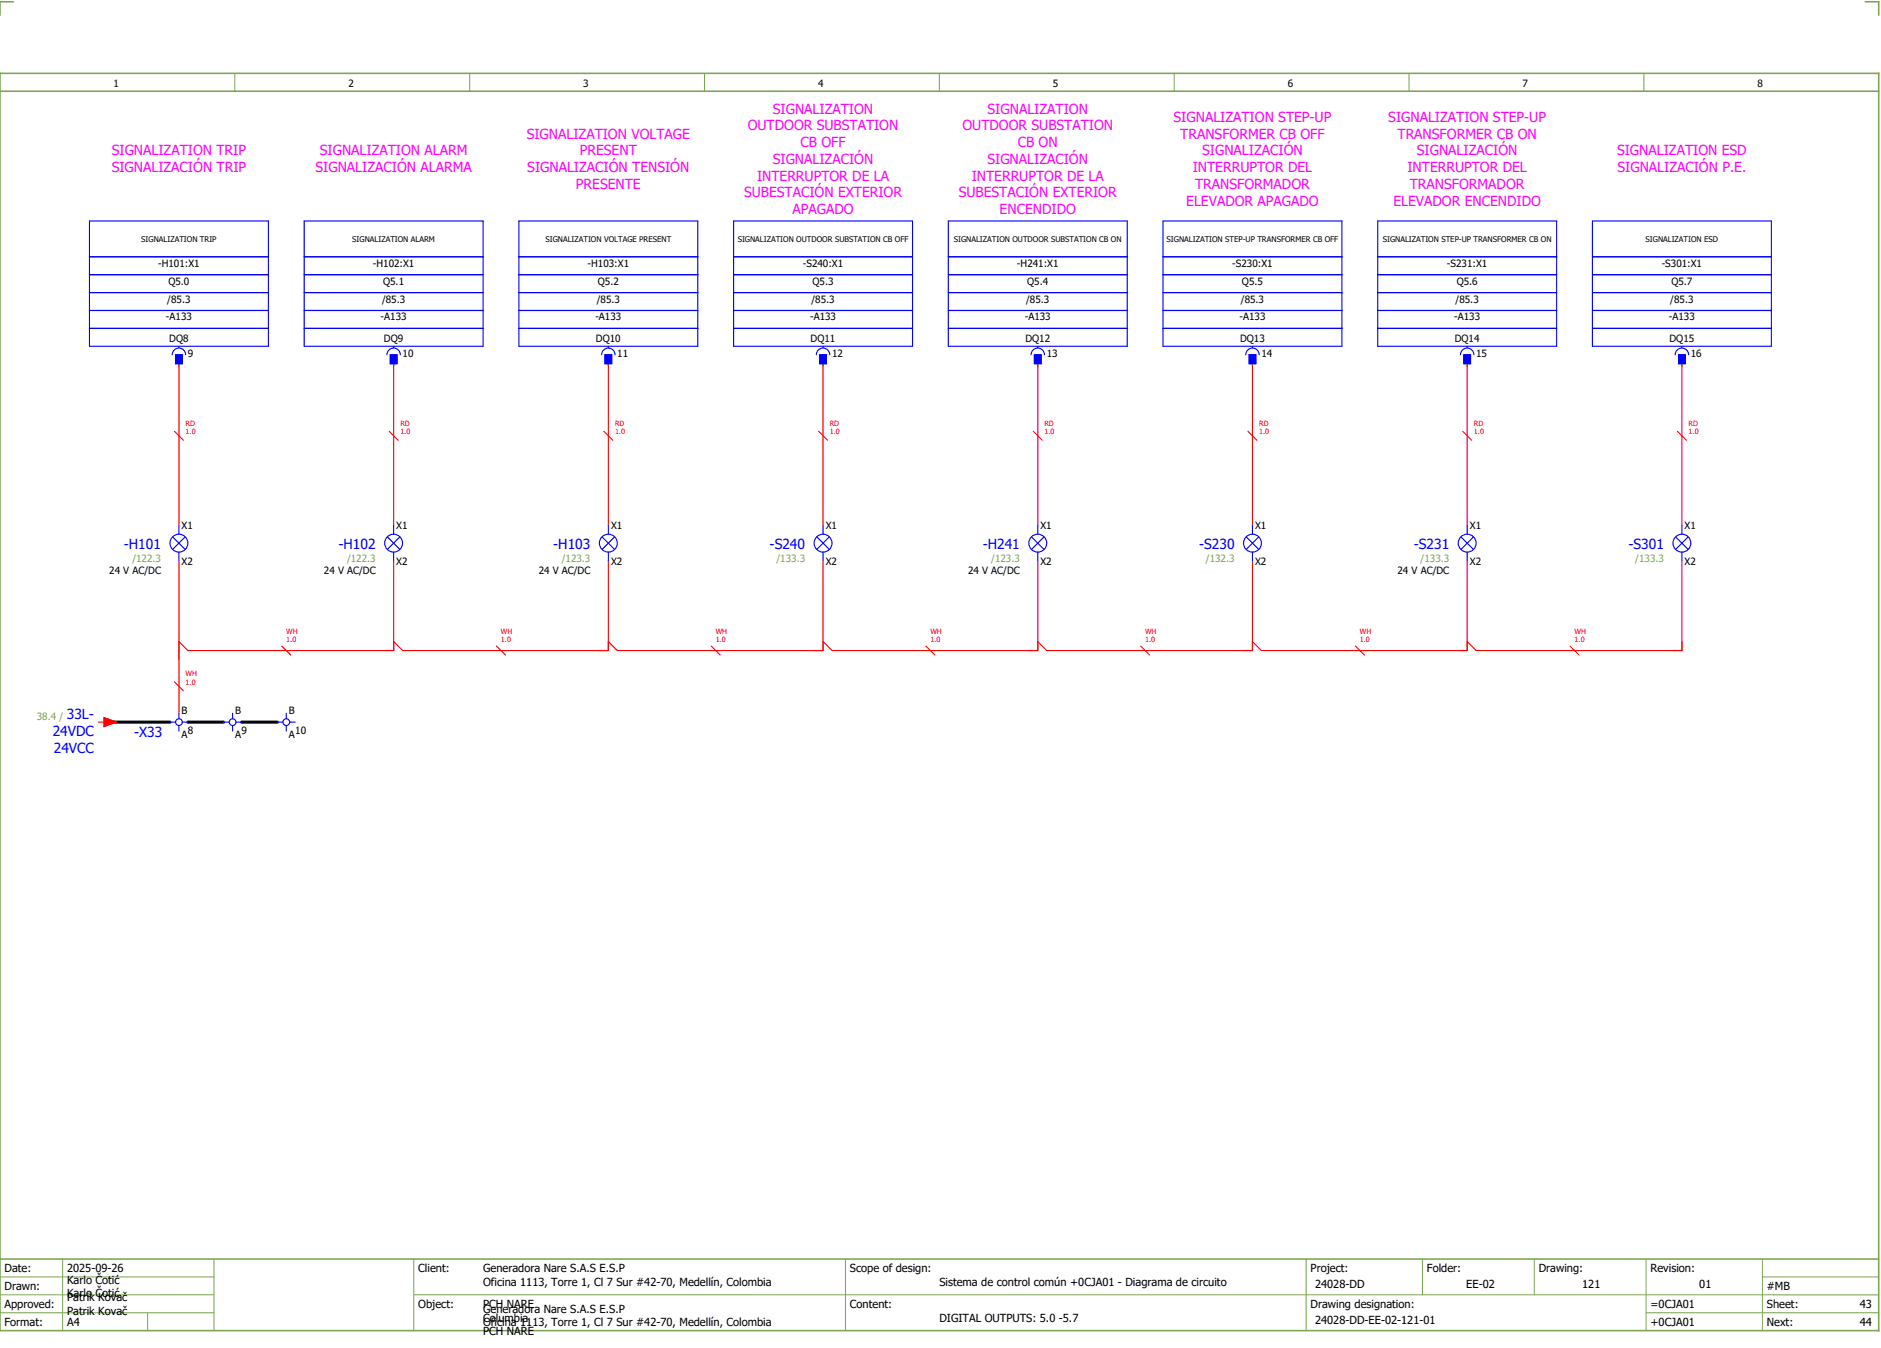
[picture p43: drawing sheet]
<svg xmlns="http://www.w3.org/2000/svg" width="421mm" height="301mm" viewBox="0 0 421 301" stroke-linecap="round" stroke-linejoin="round" font-family="sans-serif">
<defs><g id="words">
<g font-size="3.1" fill="#f0f">
<text x="167.2" y="29.1">OUTDOOR SUBSTATION</text>
<text x="172.8" y="25.4">SIGNALIZATION</text>
<text x="215.2" y="29.1">OUTDOOR SUBSTATION</text>
<text x="220.8" y="25.4">SIGNALIZATION</text>
<text x="262.4" y="27.3">SIGNALIZATION STEP-UP</text>
<text x="310.4" y="27.3">SIGNALIZATION STEP-UP</text>
<text x="25" y="34.8">SIGNALIZATION TRIP</text>
<text x="71.5" y="34.8">SIGNALIZATION ALARM</text>
<text x="117.8" y="31">SIGNALIZATION VOLTAGE</text>
<text x="129.6" y="34.8">PRESENT</text>
<text x="178.9" y="32.9">CB OFF</text>
<text x="227.5" y="32.9">CB ON</text>
<text x="263.9" y="31">TRANSFORMER CB OFF</text>
<text x="268.8" y="34.8">SIGNALIZACIÓN</text>
<text x="312.4" y="31">TRANSFORMER CB ON</text>
<text x="316.8" y="34.8">SIGNALIZACIÓN</text>
<text x="361.5" y="34.8">SIGNALIZATION ESD</text>
<text x="25" y="38.5">SIGNALIZACIÓN TRIP</text>
<text x="70.5" y="38.5">SIGNALIZACIÓN ALARMA</text>
<text x="117.9" y="38.5">SIGNALIZACIÓN TENSIÓN</text>
<text x="169.2" y="40.4">INTERRUPTOR DE LA</text>
<text x="172.8" y="36.6">SIGNALIZACIÓN</text>
<text x="217.2" y="40.4">INTERRUPTOR DE LA</text>
<text x="220.8" y="36.6">SIGNALIZACIÓN</text>
<text x="266.7" y="38.5">INTERRUPTOR DEL</text>
<text x="314.7" y="38.5">INTERRUPTOR DEL</text>
<text x="361.6" y="38.5">SIGNALIZACIÓN P.E.</text>
<text x="128.8" y="42.3">PRESENTE</text>
<text x="166.3" y="44.1">SUBESTACIÓN EXTERIOR</text>
<text x="177.2" y="47.9">APAGADO</text>
<text x="214.3" y="44.1">SUBESTACIÓN EXTERIOR</text>
<text x="223.5" y="47.9">ENCENDIDO</text>
<text x="265.2" y="46">ELEVADOR APAGADO</text>
<text x="267.2" y="42.3">TRANSFORMADOR</text>
<text x="311.5" y="46">ELEVADOR ENCENDIDO</text>
<text x="315.2" y="42.3">TRANSFORMADOR</text>
</g>
<g font-size="3.1" fill="#00f">
<text x="27.7" y="122.6">-H101</text>
<text x="75.7" y="122.6">-H102</text>
<text x="123.7" y="122.6">-H103</text>
<text x="172.1" y="122.6">-S240</text>
<text x="219.7" y="122.6">-H241</text>
<text x="268.1" y="122.6">-S230</text>
<text x="316.1" y="122.6">-S231</text>
<text x="364.1" y="122.6">-S301</text>
<text x="14.9" y="160.8">33L-</text>
<text x="11.8" y="164.5">24VDC</text>
<text x="30" y="164.7">-X33</text>
<text x="12" y="168.3">24VCC</text>
</g>
<g font-size="2.5">
<text x="1" y="284.4">Date:</text>
<text x="15" y="286.9">Karlo Čotić</text>
<text x="15" y="284.4">2025-09-26</text>
<text x="93.5" y="284.4">Client:</text>
<text x="108" y="284.4">Generadora Nare S.A.S E.S.P</text>
<text x="108" y="287.4">Oficina 1113, Torre 1, Cl 7 Sur #42-70, Medellín, Colombia</text>
<text x="190" y="284.4">Scope of design:</text>
<text x="210" y="287.4">Sistema de control común +0CJA01 - Diagrama de circuito</text>
<text x="293" y="284.4">Project:</text>
<text x="294" y="287.9">24028-DD</text>
<text x="319" y="284.4">Folder:</text>
<text x="327.8" y="287.9">EE-02</text>
<text x="344" y="284.4">Drawing:</text>
<text x="353.7" y="287.9">121</text>
<text x="369" y="284.4">Revision:</text>
<text x="379.9" y="287.9">01</text>
<text x="1" y="288.4">Drawn:</text>
<text x="1" y="292.4">Approved:</text>
<text x="15" y="289.9">Karlo Čotić</text>
<text x="15" y="290.9">Patrik Kovač</text>
<text x="15" y="293.9">Patrik Kovač</text>
<text x="93.5" y="292.4">Object:</text>
<text x="108" y="293.4">Generadora Nare S.A.S E.S.P</text>
<text x="108" y="292.4">PCH NARE</text>
<text x="190" y="292.4">Content:</text>
<text x="293" y="292.4">Drawing designation:</text>
<text x="369" y="292.4">=0CJA01</text>
<text x="395" y="292.4">Sheet:</text>
<text x="395" y="288.4">#MB</text>
<text x="415.8" y="292.4">43</text>
<text x="1" y="296.4">Format:</text>
<text x="15" y="296.4">A4</text>
<text x="108" y="296.4">Oficina 1113, Torre 1, Cl 7 Sur #42-70, Medellín, Colombia</text>
<text x="108" y="295.4">Columbia</text>
<text x="108" y="298.4">PCH NARE</text>
<text x="210" y="295.4">DIGITAL OUTPUTS: 5.0 -5.7</text>
<text x="294" y="295.9">24028-DD-EE-02-121-01</text>
<text x="369" y="296.4">+0CJA01</text>
<text x="395" y="296.4">Next:</text>
<text x="415.8" y="296.4">44</text>
</g>
<g font-size="2.2">
<text x="25.4" y="19.4">1</text>
<text x="77.9" y="19.4">2</text>
<text x="130.4" y="19.4">3</text>
<text x="182.9" y="19.4">4</text>
<text x="235.4" y="19.4">5</text>
<text x="287.9" y="19.4">6</text>
<text x="340.4" y="19.4">7</text>
<text x="392.9" y="19.4">8</text>
<text x="35.4" y="59.6">-H101:X1</text>
<text x="83.4" y="59.6">-H102:X1</text>
<text x="131.4" y="59.6">-H103:X1</text>
<text x="179.5" y="59.6">-S240:X1</text>
<text x="227.4" y="59.6">-H241:X1</text>
<text x="275.5" y="59.6">-S230:X1</text>
<text x="323.5" y="59.6">-S231:X1</text>
<text x="371.5" y="59.6">-S301:X1</text>
<text x="37.6" y="63.6">Q5.0</text>
<text x="85.6" y="63.6">Q5.1</text>
<text x="133.6" y="63.6">Q5.2</text>
<text x="181.6" y="63.6">Q5.3</text>
<text x="229.6" y="63.6">Q5.4</text>
<text x="277.6" y="63.6">Q5.5</text>
<text x="325.6" y="63.6">Q5.6</text>
<text x="373.6" y="63.6">Q5.7</text>
<text x="37.1" y="71.6">-A133</text>
<text x="37.4" y="67.6">/85.3</text>
<text x="85.1" y="71.6">-A133</text>
<text x="85.4" y="67.6">/85.3</text>
<text x="133.1" y="71.6">-A133</text>
<text x="133.4" y="67.6">/85.3</text>
<text x="181.1" y="71.6">-A133</text>
<text x="181.4" y="67.6">/85.3</text>
<text x="229.1" y="71.6">-A133</text>
<text x="229.4" y="67.6">/85.3</text>
<text x="277.1" y="71.6">-A133</text>
<text x="277.4" y="67.6">/85.3</text>
<text x="325.1" y="71.6">-A133</text>
<text x="325.4" y="67.6">/85.3</text>
<text x="373.1" y="71.6">-A133</text>
<text x="373.4" y="67.6">/85.3</text>
<text x="37.8" y="76.4">DQ8</text>
<text x="85.8" y="76.4">DQ9</text>
<text x="133.2" y="76.4">DQ10</text>
<text x="181.2" y="76.4">DQ11</text>
<text x="229.2" y="76.4">DQ12</text>
<text x="277.2" y="76.4">DQ13</text>
<text x="325.2" y="76.4">DQ14</text>
<text x="373.2" y="76.4">DQ15</text>
<text x="42" y="79.8">9</text>
<text x="90" y="79.8">10</text>
<text x="138" y="79.8">11</text>
<text x="186" y="79.8">12</text>
<text x="234" y="79.8">13</text>
<text x="282" y="79.8">14</text>
<text x="330" y="79.8">15</text>
<text x="378" y="79.8">16</text>
<text x="40.6" y="118.3">X1</text>
<text x="88.6" y="118.3">X1</text>
<text x="136.6" y="118.3">X1</text>
<text x="184.6" y="118.3">X1</text>
<text x="232.6" y="118.3">X1</text>
<text x="280.6" y="118.3">X1</text>
<text x="328.6" y="118.3">X1</text>
<text x="376.6" y="118.3">X1</text>
<text x="24.4" y="128.2">24 V AC/DC</text>
<text x="40.6" y="126.2">X2</text>
<text x="72.4" y="128.2">24 V AC/DC</text>
<text x="88.6" y="126.2">X2</text>
<text x="120.4" y="128.2">24 V AC/DC</text>
<text x="136.6" y="126.2">X2</text>
<text x="184.6" y="126.2">X2</text>
<text x="216.4" y="128.2">24 V AC/DC</text>
<text x="232.6" y="126.2">X2</text>
<text x="280.6" y="126.2">X2</text>
<text x="312.4" y="128.2">24 V AC/DC</text>
<text x="328.6" y="126.2">X2</text>
<text x="376.6" y="126.2">X2</text>
<text x="40.6" y="159.5">B</text>
<text x="52.6" y="159.5">B</text>
<text x="64.6" y="159.5">B</text>
<text x="40.6" y="165">A</text>
<text x="42" y="164">8</text>
<text x="52.6" y="165">A</text>
<text x="54" y="164">9</text>
<text x="64.6" y="165">A</text>
<text x="66" y="164">10</text>
</g>
<g font-size="2.2" fill="#7ca552">
<text x="29.6" y="125.5">/122.3</text>
<text x="77.6" y="125.5">/122.3</text>
<text x="125.6" y="125.5">/123.3</text>
<text x="173.6" y="125.5">/133.3</text>
<text x="221.6" y="125.5">/123.3</text>
<text x="269.6" y="125.5">/132.3</text>
<text x="317.6" y="125.5">/133.3</text>
<text x="365.6" y="125.5">/133.3</text>
<text x="8.2" y="160.9">38.4 /</text>
</g>
<g font-size="1.7">
<text x="31.6" y="54.1">SIGNALIZATION TRIP</text>
<text x="78.8" y="54.1">SIGNALIZATION ALARM</text>
<text x="121.9" y="54.1">SIGNALIZATION VOLTAGE PRESENT</text>
<text x="164.9" y="54.1">SIGNALIZATION OUTDOOR SUBSTATION CB OFF</text>
<text x="213.2" y="54.1">SIGNALIZATION OUTDOOR SUBSTATION CB ON</text>
<text x="260.8" y="54.1">SIGNALIZATION STEP-UP TRANSFORMER CB OFF</text>
<text x="309.1" y="54.1">SIGNALIZATION STEP-UP TRANSFORMER CB ON</text>
<text x="367.9" y="54.1">SIGNALIZATION ESD</text>
</g>
<g font-size="1.6" fill="#f00">
<text x="41.5" y="95.1">RD</text>
<text x="89.5" y="95.1">RD</text>
<text x="137.5" y="95.1">RD</text>
<text x="185.5" y="95.1">RD</text>
<text x="233.5" y="95.1">RD</text>
<text x="281.5" y="95.1">RD</text>
<text x="329.5" y="95.1">RD</text>
<text x="377.5" y="95.1">RD</text>
<text x="41.5" y="97.1">1.0</text>
<text x="89.5" y="97.1">1.0</text>
<text x="137.5" y="97.1">1.0</text>
<text x="185.5" y="97.1">1.0</text>
<text x="233.5" y="97.1">1.0</text>
<text x="281.5" y="97.1">1.0</text>
<text x="329.5" y="97.1">1.0</text>
<text x="377.5" y="97.1">1.0</text>
<text x="64" y="143.6">1.0</text>
<text x="64" y="141.6">WH</text>
<text x="112" y="143.6">1.0</text>
<text x="112" y="141.6">WH</text>
<text x="160" y="143.6">1.0</text>
<text x="160" y="141.6">WH</text>
<text x="208" y="143.6">1.0</text>
<text x="208" y="141.6">WH</text>
<text x="256" y="143.6">1.0</text>
<text x="256" y="141.6">WH</text>
<text x="304" y="143.6">1.0</text>
<text x="304" y="141.6">WH</text>
<text x="352" y="143.6">1.0</text>
<text x="352" y="141.6">WH</text>
<text x="41.5" y="153.1">1.0</text>
<text x="41.5" y="151.1">WH</text>
</g>
</g></defs>
<path d="M0 16.4h420v281h-420zM3 .4h-3v3M417 .4h3v3M0 20.4h420M0 281.4h420" fill="none" stroke="#7ca552" stroke-width=".35"/>
<g fill="none" stroke="#7ca552" stroke-width=".22">
<path d="M52.5 16.4v4M105 16.4v4M157.5 16.4v4M210 16.4v4M262.5 16.4v4M315 16.4v4M367.5 16.4v4M0 285.4h47.8M0 293.4h47.8M14 281.4v16M33 293.4v4M47.8 281.4v16"/>
<path d="M47.8 289.4h-47.8M92.5 281.4v16M92.5 289.4h327.5M189 281.4v16M292 281.4v15.8M318 281.4v8M343 281.4v8M368 281.4v15.8M368 293.4h52M394 285.4h26M394 281.4v15.8"/>
</g>
<g fill="none" stroke="#f00" stroke-width=".25">
<path d="M39 96.4l2 2M40 81.4v36M87 96.4l2 2M88 81.4v36M135 96.4l2 2M136 81.4v36M183 96.4l2 2M184 81.4v36M231 96.4l2 2M232 81.4v36M279 96.4l2 2M280 81.4v36"/>
<path d="M327 96.4l2 2M328 81.4v36M375 96.4l2 2M376 81.4v36M40 125.4v34M88 125.4v20h-46l-2-2M136 125.4v20h-46l-2-2M184 125.4v20h-46l-2-2M232 125.4v20h-46l-2-2M280 125.4v20h-46l-2-2M328 125.4v20h-46l-2-2M376 125.4v20h-46l-2-2"/>
<path d="M39 152.4l2 2M63 144.4l2 2M111 144.4l2 2M159 144.4l2 2M207 144.4l2 2M255 144.4l2 2M303 144.4l2 2M351 144.4l2 2M22 161.4h1.2M23.2 160.4l2.8 1-2.8 1z"/>
</g>
<path d="M24 161.4h14M42 161.4h8M54 161.4h8" fill="none" stroke="#000" stroke-width=".7"/>
<g fill="none" stroke="#00f" stroke-width=".25">
<path d="M20 49.4h40v28h-40zM20 57.4h40M68 49.4h40v28h-40zM68 57.4h40M116 49.4h40v28h-40zM116 57.4h40M164 49.4h40v28h-40zM164 57.4h40M212 49.4h40v28h-40zM212 57.4h40M260 49.4h40v28h-40zM260 57.4h40"/>
<path d="M308 49.4h40v28h-40zM308 57.4h40M356 49.4h40v28h-40zM356 57.4h40M20 61.4h40M20 69.4h40M20 73.4h40M20 65.4h40M38.5 79.3a1.5 1.5 0 0 1 1.5-1.5 1.5 1.5 0 0 1 1.5 1.5M39.3 79.3h1.5v2h-1.5zM40 77.4v.3M68 61.4h40"/>
<path d="M68 69.4h40M68 73.4h40M68 65.4h40M86.5 79.3a1.5 1.5 0 0 1 1.5-1.5 1.5 1.5 0 0 1 1.5 1.5M87.3 79.3h1.5v2h-1.5zM88 77.4v.3M116 61.4h40M116 69.4h40M116 73.4h40M116 65.4h40M134.5 79.3a1.5 1.5 0 0 1 1.5-1.5 1.5 1.5 0 0 1 1.5 1.5M135.3 79.3h1.5v2h-1.5z"/>
<path d="M136 77.4v.3M164 61.4h40M164 69.4h40M164 73.4h40M164 65.4h40M182.5 79.3a1.5 1.5 0 0 1 1.5-1.5 1.5 1.5 0 0 1 1.5 1.5M183.3 79.3h1.5v2h-1.5zM184 77.4v.3M212 61.4h40M212 69.4h40M212 73.4h40M212 65.4h40"/>
<path d="M230.5 79.3a1.5 1.5 0 0 1 1.5-1.5 1.5 1.5 0 0 1 1.5 1.5M231.3 79.3h1.5v2h-1.5zM232 77.4v.3M260 61.4h40M260 69.4h40M260 73.4h40M260 65.4h40M278.5 79.3a1.5 1.5 0 0 1 1.5-1.5 1.5 1.5 0 0 1 1.5 1.5M279.3 79.3h1.5v2h-1.5zM280 77.4v.3M308 61.4h40M308 69.4h40"/>
<path d="M308 73.4h40M308 65.4h40M326.5 79.3a1.5 1.5 0 0 1 1.5-1.5 1.5 1.5 0 0 1 1.5 1.5M327.3 79.3h1.5v2h-1.5zM328 77.4v.3M356 61.4h40M356 69.4h40M356 73.4h40M356 65.4h40M374.5 79.3a1.5 1.5 0 0 1 1.5-1.5 1.5 1.5 0 0 1 1.5 1.5M375.2 79.3h1.5v2h-1.5zM376 77.4v.3"/>
<path d="M38.6 120l2.8 2.8M40 117.4v2M41.4 120l-2.8 2.8M86.6 120l2.8 2.8M88 117.4v2M89.4 120l-2.8 2.8M134.6 120l2.8 2.8M136 117.4v2M137.4 120l-2.8 2.8M182.6 120l2.8 2.8M184 117.4v2M185.4 120l-2.8 2.8"/>
<path d="M230.6 120l2.8 2.8M232 117.4v2M233.4 120l-2.8 2.8M278.6 120l2.8 2.8M280 117.4v2M281.4 120l-2.8 2.8M326.6 120l2.8 2.8M328 117.4v2M329.4 120l-2.8 2.8M374.6 120l2.8 2.8M376 117.4v2M377.4 120l-2.8 2.8"/>
<path d="M40 123.4v2M88 123.4v2M136 123.4v2M184 123.4v2M232 123.4v2M280 123.4v2M328 123.4v2M376 123.4v2M40 159.4v1.2M52 159.4v1.2M64 159.4v1.2M38 161.4h1.3"/>
<path d="M40 162.1v1.3M40.8 161.4h1.2M50 161.4h1.3M52 162.1v1.3M52.8 161.4h1.2M62 161.4h1.2M64 162.1v1.3M64.7 161.4h1.3"/>
<circle cx="40" cy="121.4" r="2"/>
<circle cx="88" cy="121.4" r="2"/>
<circle cx="136" cy="121.4" r="2"/>
<circle cx="184" cy="121.4" r="2"/>
<circle cx="232" cy="121.4" r="2"/>
<circle cx="280" cy="121.4" r="2"/>
<circle cx="328" cy="121.4" r="2"/>
<circle cx="376" cy="121.4" r="2"/>
<circle cx="40" cy="161.4" r=".75"/>
<circle cx="52" cy="161.4" r=".75"/>
<circle cx="64" cy="161.4" r=".75"/>
</g>
<g fill="#00f" stroke="#00f" stroke-width=".22">
<path d="M39.3 79.3h1.5v2h-1.5z"/>
<path d="M87.3 79.3h1.5v2h-1.5z"/>
<path d="M135.3 79.3h1.5v2h-1.5z"/>
<path d="M183.3 79.3h1.5v2h-1.5z"/>
<path d="M231.3 79.3h1.5v2h-1.5z"/>
<path d="M279.3 79.3h1.5v2h-1.5z"/>
<path d="M327.3 79.3h1.5v2h-1.5z"/>
<path d="M375.2 79.3h1.5v2h-1.5z"/>
</g>
<path d="M23.2 160.4l2.8 1-2.8 1z" fill="#f00" stroke="#f00" stroke-width=".22"/>
<use href="#words"/>
</svg>
